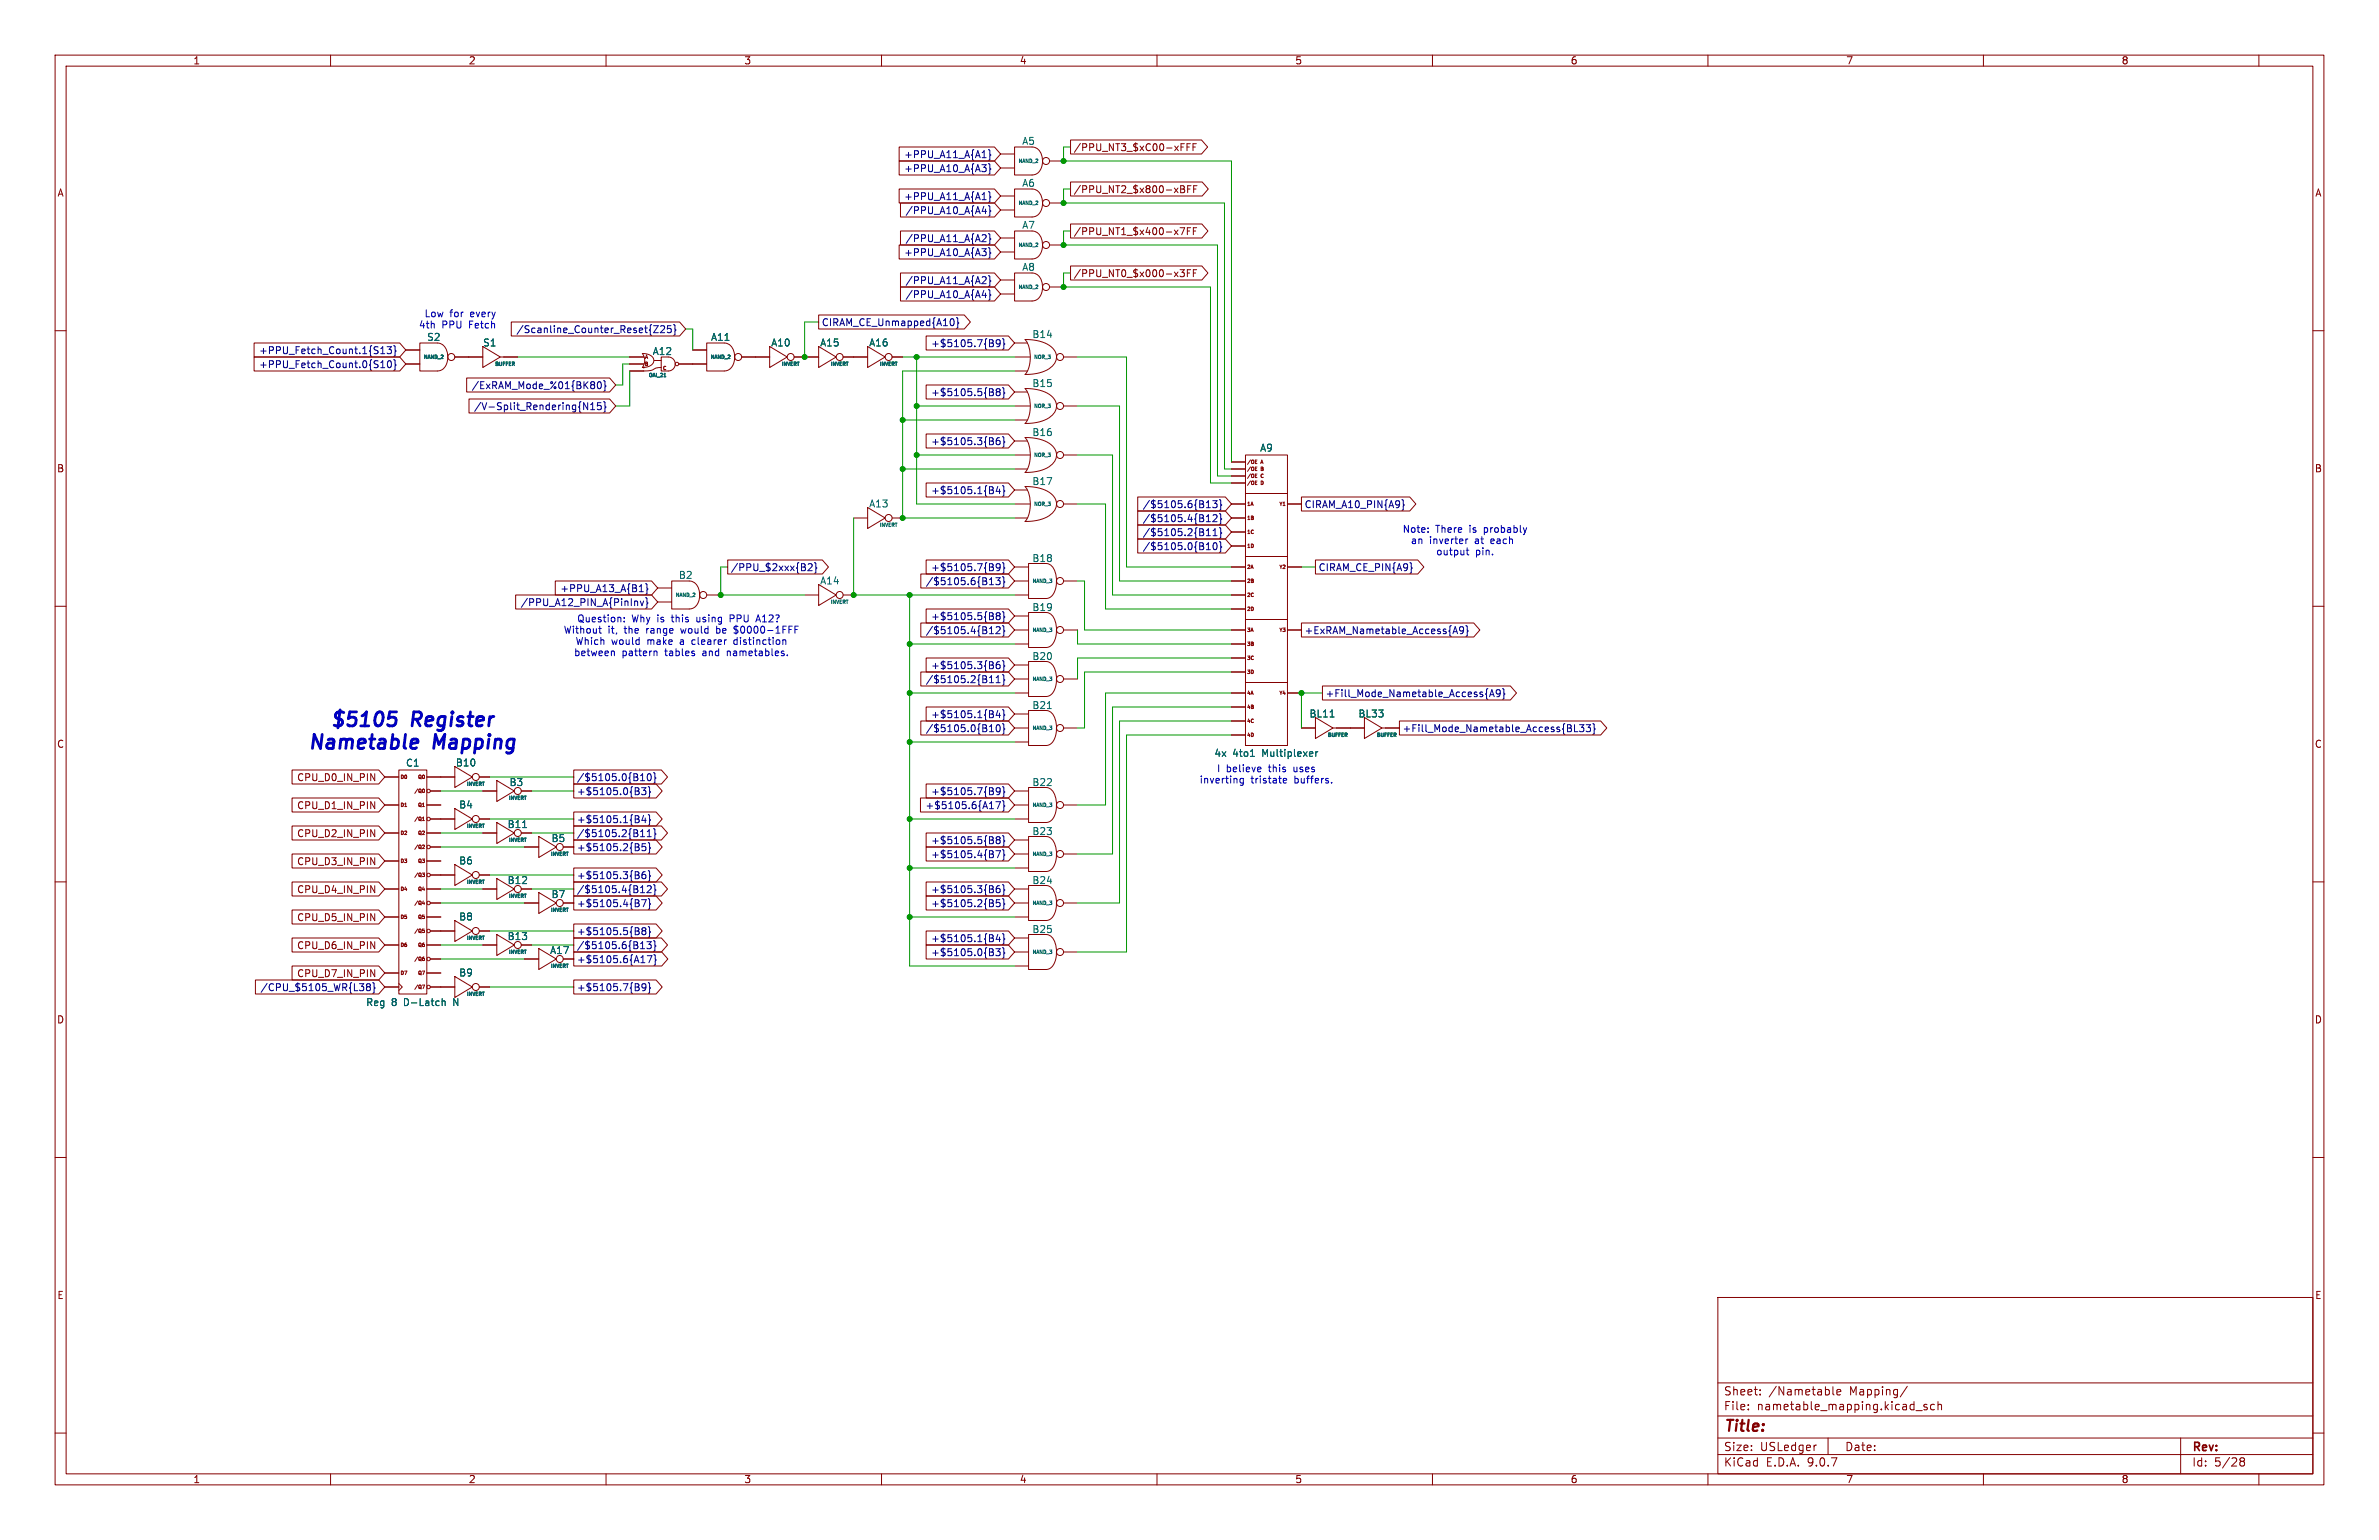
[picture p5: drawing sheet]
<svg xmlns="http://www.w3.org/2000/svg" width="432mm" height="279mm" viewBox="0 0 432 279" stroke-linecap="round" stroke-linejoin="round" font-family="sans-serif">
<defs><g id="words">
<g font-size="3.5" fill="#0000c2">
<text x="55.6" y="136.7">Nametable</text>
<text x="59.7" y="132.6">$5105</text>
<text x="74.7" y="132.6">Register</text>
<text x="78.6" y="136.7">Mapping</text>
</g>
<text font-size="2.8" fill="#840000" x="312.8" y="260.3">Title:</text>
<g font-size="2.1" fill="#840000">
<text x="312.8" y="256.1">File:</text>
<text x="312.8" y="253.4">Sheet:</text>
<text x="318.9" y="256.1">nametable_mapping.kicad_sch</text>
<text x="321" y="253.4">/Nametable</text>
<text x="335.8" y="253.4">Mapping/</text>
<text x="312.8" y="263.5">Size:</text>
<text x="319.5" y="263.5">USLedger</text>
<text x="334.8" y="263.5">Date:</text>
<text x="397.8" y="263.7">Rev:</text>
<text x="312.8" y="266.3">KiCad</text>
<text x="320.5" y="266.3">E.D.A.</text>
<text x="328.1" y="266.3">9.0.7</text>
<text x="397.8" y="266.3">Id:</text>
<text x="401.9" y="266.3">5/28</text>
</g>
<g font-size="1.8" fill="#840000">
<text x="35" y="11.9">1</text>
<text x="85" y="11.9">2</text>
<text x="135" y="11.9">3</text>
<text x="185" y="11.9">4</text>
<text x="235" y="11.9">5</text>
<text x="285" y="11.9">6</text>
<text x="335" y="11.9">7</text>
<text x="385" y="11.9">8</text>
<text x="194.8" y="27.6">/PPU_NT3_$xC00-xFFF</text>
<text x="10.3" y="35.9">A</text>
<text x="194.8" y="35.2">/PPU_NT2_$x800-xBFF</text>
<text x="420.1" y="35.9">A</text>
<text x="194.8" y="42.9">/PPU_NT1_$x400-x7FF</text>
<text x="194.8" y="50.5">/PPU_NT0_$x000-x3FF</text>
<text x="10.3" y="85.9">B</text>
<text x="420.1" y="85.9">B</text>
<text x="10.3" y="135.9">C</text>
<text x="420.1" y="135.9">C</text>
<text x="53.8" y="141.9">CPU_D0_IN_PIN</text>
<text x="53.8" y="147">CPU_D1_IN_PIN</text>
<text x="53.8" y="152.1">CPU_D2_IN_PIN</text>
<text x="53.8" y="157.2">CPU_D3_IN_PIN</text>
<text x="53.8" y="162.2">CPU_D4_IN_PIN</text>
<text x="53.8" y="167.3">CPU_D5_IN_PIN</text>
<text x="53.8" y="172.4">CPU_D6_IN_PIN</text>
<text x="10.3" y="185.9">D</text>
<text x="420.1" y="185.9">D</text>
<text x="10.3" y="235.9">E</text>
<text x="420.1" y="235.9">E</text>
<text x="35" y="269.3">1</text>
<text x="85" y="269.3">2</text>
<text x="135" y="269.3">3</text>
<text x="185" y="269.3">4</text>
<text x="235" y="269.3">5</text>
<text x="285" y="269.3">6</text>
<text x="335" y="269.3">7</text>
<text x="385" y="269.3">8</text>
</g>
<g font-size="1.8" fill="#000084">
<text x="164" y="28.9">+PPU_A11_A{A1}</text>
<text x="164" y="31.4">+PPU_A10_A{A3}</text>
<text x="164" y="36.5">+PPU_A11_A{A1}</text>
<text x="164.3" y="39.1">/PPU_A10_A{A4}</text>
<text x="164" y="46.7">+PPU_A10_A{A3}</text>
<text x="164.3" y="44.1">/PPU_A11_A{A2}</text>
<text x="164.3" y="51.8">/PPU_A11_A{A2}</text>
<text x="149.1" y="59.4">CIRAM_CE_Unmapped{A10}</text>
<text x="164.3" y="54.3">/PPU_A10_A{A4}</text>
<text x="46.9" y="64.5">+PPU_Fetch_Count.1{S13}</text>
<text x="93.6" y="60.6">/Scanline_Counter_Reset{Z25}</text>
<text x="168.9" y="63.2">+$5105.7{B9}</text>
<text x="46.9" y="67">+PPU_Fetch_Count.0{S10}</text>
<text x="85.5" y="70.8">/ExRAM_Mode_%01{BK80}</text>
<text x="85.9" y="74.6">/V-Split_Rendering{N15}</text>
<text x="168.9" y="72.1">+$5105.5{B8}</text>
<text x="168.9" y="81">+$5105.3{B6}</text>
<text x="168.9" y="89.9">+$5105.1{B4}</text>
<text x="207.3" y="94.9">/$5105.4{B12}</text>
<text x="207.3" y="92.4">/$5105.6{B13}</text>
<text x="236.7" y="92.4">CIRAM_A10_PIN{A9}</text>
<text x="207.3" y="100">/$5105.0{B10}</text>
<text x="207.3" y="97.5">/$5105.2{B11}</text>
<text x="101.6" y="107.6">+PPU_A13_A{B1}</text>
<text x="132.6" y="103.8">/PPU_$2xxx{B2}</text>
<text x="167.9" y="106.4">/$5105.6{B13}</text>
<text x="168.9" y="103.8">+$5105.7{B9}</text>
<text x="239.2" y="103.8">CIRAM_CE_PIN{A9}</text>
<text x="94.4" y="110.2">/PPU_A12_PIN_A{PinInv}</text>
<text x="168.9" y="112.7">+$5105.5{B8}</text>
<text x="167.9" y="115.3">/$5105.4{B12}</text>
<text x="236.7" y="115.3">+ExRAM_Nametable_Access{A9}</text>
<text x="167.9" y="124.1">/$5105.2{B11}</text>
<text x="168.9" y="121.6">+$5105.3{B6}</text>
<text x="168.9" y="130.5">+$5105.1{B4}</text>
<text x="240.5" y="126.7">+Fill_Mode_Nametable_Access{A9}</text>
<text x="167.9" y="133">/$5105.0{B10}</text>
<text x="254.5" y="133">+Fill_Mode_Nametable_Access{BL33}</text>
<text x="104.6" y="141.9">/$5105.0{B10}</text>
<text x="104.6" y="144.5">+$5105.0{B3}</text>
<text x="104.6" y="149.5">+$5105.1{B4}</text>
<text x="167.9" y="147">+$5105.6{A17}</text>
<text x="168.9" y="144.5">+$5105.7{B9}</text>
<text x="104.6" y="152.1">/$5105.2{B11}</text>
<text x="104.6" y="154.6">+$5105.2{B5}</text>
<text x="168.9" y="155.9">+$5105.4{B7}</text>
<text x="168.9" y="153.4">+$5105.5{B8}</text>
<text x="104.6" y="159.7">+$5105.3{B6}</text>
<text x="104.6" y="164.8">+$5105.4{B7}</text>
<text x="104.6" y="162.2">/$5105.4{B12}</text>
<text x="168.9" y="162.2">+$5105.3{B6}</text>
<text x="168.9" y="164.8">+$5105.2{B5}</text>
<text x="104.6" y="169.9">+$5105.5{B8}</text>
<text x="104.6" y="172.4">/$5105.6{B13}</text>
<text x="168.9" y="171.1">+$5105.1{B4}</text>
<text x="168.9" y="173.7">+$5105.0{B3}</text>
<text x="53.8" y="177.5">CPU_D7_IN_PIN</text>
<text x="104.6" y="174.9">+$5105.6{A17}</text>
<text x="47.2" y="180">/CPU_$5105_WR{L38}</text>
<text x="104.6" y="180">+$5105.7{B9}</text>
</g>
<g font-size="1.8" fill="#006464">
<text x="185.4" y="26.5">A5</text>
<text x="185.4" y="34.1">A6</text>
<text x="185.4" y="41.7">A7</text>
<text x="185.4" y="49.3">A8</text>
<text x="77.4" y="62">S2</text>
<text x="87.6" y="63.1">S1</text>
<text x="118.4" y="64.6">A12</text>
<text x="129" y="62">A11</text>
<text x="139.9" y="63.1">A10</text>
<text x="148.8" y="63.1">A15</text>
<text x="157.7" y="63.1">A16</text>
<text x="187.3" y="61.5">B14</text>
<text x="187.3" y="70.4">B15</text>
<text x="187.3" y="79.3">B16</text>
<text x="228.6" y="82.1">A9</text>
<text x="187.3" y="88.2">B17</text>
<text x="157.7" y="92.3">A13</text>
<text x="123.1" y="105.2">B2</text>
<text x="148.8" y="106.2">A14</text>
<text x="187.3" y="102.2">B18</text>
<text x="187.3" y="111.1">B19</text>
<text x="187.3" y="120">B20</text>
<text x="187.3" y="128.8">B21</text>
<text x="237.6" y="130.4">BL11</text>
<text x="246.5" y="130.4">BL33</text>
<text x="220.3" y="137.5">4x</text>
<text x="223.7" y="137.5">4to1</text>
<text x="229.2" y="137.5">Multiplexer</text>
<text x="73.6" y="139.3">C1</text>
<text x="82.6" y="139.3">B10</text>
<text x="92.4" y="142.8">B3</text>
<text x="187.3" y="142.8">B22</text>
<text x="83.2" y="146.9">B4</text>
<text x="92" y="150.4">B11</text>
<text x="100" y="153">B5</text>
<text x="187.3" y="151.7">B23</text>
<text x="83.2" y="157">B6</text>
<text x="92" y="160.6">B12</text>
<text x="187.3" y="160.6">B24</text>
<text x="83.2" y="167.2">B8</text>
<text x="100" y="163.1">B7</text>
<text x="92" y="170.8">B13</text>
<text x="99.7" y="173.3">A17</text>
<text x="187.3" y="169.5">B25</text>
<text x="83.2" y="177.4">B9</text>
<text x="66.4" y="182.7">Reg</text>
<text x="71" y="182.7">8</text>
<text x="73.4" y="182.7">D-Latch</text>
<text x="82.6" y="182.7">N</text>
</g>
<g font-size="1.8" fill="#0000c2">
<text x="75.9" y="59.8">4th</text>
<text x="77" y="57.8">Low</text>
<text x="80.2" y="59.8">PPU</text>
<text x="81.6" y="57.8">for</text>
<text x="85.2" y="59.8">Fetch</text>
<text x="85.5" y="57.8">every</text>
<text x="254.5" y="96.9">Note:</text>
<text x="256" y="98.9">an</text>
<text x="259.4" y="98.9">inverter</text>
<text x="260.6" y="96.9">There</text>
<text x="260.6" y="101">output</text>
<text x="266.8" y="96.9">is</text>
<text x="267.8" y="101">pin.</text>
<text x="267.8" y="98.9">at</text>
<text x="269.6" y="96.9">probably</text>
<text x="270.9" y="98.9">each</text>
<text x="104.7" y="113.1">Question:</text>
<text x="114.7" y="113.1">Why is</text>
<text x="122.2" y="113.1">this</text>
<text x="126.9" y="113.1">using</text>
<text x="133.1" y="113.1">PPU</text>
<text x="138.2" y="113.1">A12?</text>
<text x="102.2" y="115.2">Without</text>
<text x="104.1" y="119.3">between</text>
<text x="104.4" y="117.2">Which</text>
<text x="110.3" y="115.2">it,</text>
<text x="111" y="117.2">would</text>
<text x="112.9" y="119.3">pattern</text>
<text x="113.4" y="115.2">the</text>
<text x="117.6" y="115.2">range</text>
<text x="117.6" y="117.2">make</text>
<text x="120.8" y="119.3">tables</text>
<text x="123.7" y="117.2">a</text>
<text x="124.1" y="115.2">would</text>
<text x="126" y="117.2">clearer</text>
<text x="127.8" y="119.3">and</text>
<text x="130.7" y="115.2">be</text>
<text x="132.4" y="119.3">nametables.</text>
<text x="133.9" y="117.2">distinction</text>
<text x="134.1" y="115.2">$0000-1FFF</text>
<text x="217.6" y="142.4">inverting</text>
<text x="220.8" y="140.3">I</text>
<text x="222.6" y="140.3">believe</text>
<text x="227" y="142.4">tristate</text>
<text x="230.4" y="140.3">this</text>
<text x="235" y="142.4">buffers.</text>
<text x="235.1" y="140.3">uses</text>
</g>
<g font-size=".9" fill="#006464">
<text x="184.7" y="29.8">NAND_2</text>
<text x="184.7" y="37.4">NAND_2</text>
<text x="184.7" y="45">NAND_2</text>
<text x="184.7" y="52.6">NAND_2</text>
<text x="76.8" y="65.3">NAND_2</text>
<text x="128.8" y="65.3">NAND_2</text>
<text x="187.5" y="65.3">NOR_3</text>
<text x="89.7" y="66.6">BUFFER</text>
<text x="117.6" y="68.6">OAI_21</text>
<text x="141.7" y="66.6">INVERT</text>
<text x="150.6" y="66.6">INVERT</text>
<text x="159.5" y="66.6">INVERT</text>
<text x="187.5" y="74.2">NOR_3</text>
<text x="187.5" y="83.1">NOR_3</text>
<text x="159.5" y="95.8">INVERT</text>
<text x="187.5" y="92">NOR_3</text>
<text x="187.3" y="106">NAND_3</text>
<text x="122.5" y="108.5">NAND_2</text>
<text x="150.6" y="109.8">INVERT</text>
<text x="187.3" y="114.8">NAND_3</text>
<text x="187.3" y="123.7">NAND_3</text>
<text x="187.3" y="132.6">NAND_3</text>
<text x="240.9" y="133.9">BUFFER</text>
<text x="249.7" y="133.9">BUFFER</text>
<text x="84.6" y="142.8">INVERT</text>
<text x="92.2" y="145.3">INVERT</text>
<text x="187.3" y="146.6">NAND_3</text>
<text x="84.6" y="150.4">INVERT</text>
<text x="92.2" y="152.9">INVERT</text>
<text x="99.8" y="155.5">INVERT</text>
<text x="187.3" y="155.5">NAND_3</text>
<text x="84.6" y="160.6">INVERT</text>
<text x="92.2" y="163.1">INVERT</text>
<text x="99.8" y="165.6">INVERT</text>
<text x="187.3" y="164.4">NAND_3</text>
<text x="84.6" y="170.7">INVERT</text>
<text x="92.2" y="173.3">INVERT</text>
<text x="187.3" y="173.3">NAND_3</text>
<text x="99.8" y="175.8">INVERT</text>
<text x="84.6" y="180.9">INVERT</text>
</g>
<g font-size=".9" fill="#840000">
<text x="116.9" y="65.3">A</text>
<text x="116.9" y="66.6">B</text>
<text x="120.2" y="67.3">C</text>
<text x="226.2" y="85.6">/OE</text>
<text x="226.2" y="86.9">/OE</text>
<text x="226.2" y="88.2">/OE</text>
<text x="226.2" y="84.4">/OE</text>
<text x="228.9" y="85.6">B</text>
<text x="228.9" y="86.9">C</text>
<text x="228.9" y="88.2">D</text>
<text x="228.9" y="84.4">A</text>
<text x="226.2" y="92">1A</text>
<text x="226.2" y="94.5">1B</text>
<text x="232.1" y="92">Y1</text>
<text x="226.2" y="97.1">1C</text>
<text x="226.2" y="99.6">1D</text>
<text x="226.2" y="103.4">2A</text>
<text x="226.2" y="106">2B</text>
<text x="232.1" y="103.4">Y2</text>
<text x="226.2" y="108.5">2C</text>
<text x="226.2" y="111">2D</text>
<text x="226.2" y="114.8">3A</text>
<text x="226.2" y="117.4">3B</text>
<text x="226.2" y="119.9">3C</text>
<text x="232.1" y="114.8">Y3</text>
<text x="226.2" y="122.5">3D</text>
<text x="226.2" y="126.3">4A</text>
<text x="226.2" y="128.8">4B</text>
<text x="226.2" y="131.4">4C</text>
<text x="232.1" y="126.3">Y4</text>
<text x="226.2" y="133.9">4D</text>
<text x="72.5" y="141.5">D0</text>
<text x="75.7" y="141.5">Q0</text>
<text x="72.5" y="146.6">D1</text>
<text x="75.1" y="144.1">/Q0</text>
<text x="75.1" y="149.1">/Q1</text>
<text x="75.7" y="146.6">Q1</text>
<text x="72.5" y="151.7">D2</text>
<text x="75.1" y="154.2">/Q2</text>
<text x="75.7" y="151.7">Q2</text>
<text x="72.5" y="156.8">D3</text>
<text x="72.5" y="161.8">D4</text>
<text x="75.1" y="159.3">/Q3</text>
<text x="75.7" y="156.8">Q3</text>
<text x="75.7" y="161.8">Q4</text>
<text x="72.5" y="166.9">D5</text>
<text x="75.1" y="164.4">/Q4</text>
<text x="75.7" y="166.9">Q5</text>
<text x="72.5" y="172">D6</text>
<text x="75.1" y="169.5">/Q5</text>
<text x="75.7" y="172">Q6</text>
<text x="72.5" y="177.1">D7</text>
<text x="75.1" y="174.5">/Q6</text>
<text x="75.1" y="179.6">/Q7</text>
<text x="75.7" y="177.1">Q7</text>
</g>
</g></defs>
<g fill="none" stroke="#840000" stroke-width=".18">
<path d="M10 10h411.8v259.4h-411.8zM12 12h407.8v255.4h-407.8zM60 10v2M110 10v2M160 10v2M210 10v2M260 10v2M310 10v2M360 10v2M410 10v2M163.2 34.3h17.3l1.1 1.3-1.1 1.2h-17.3zM163.2 29.2h17.3l1.1 1.3-1.1 1.3h-17.3z"/>
<path d="M163.2 26.7h17.3l1.1 1.2-1.1 1.3h-17.3zM163.4 36.8h17.1l1.1 1.3-1.1 1.3h-17.1zM181.6 35.6h2.5M181.6 38.1h2.5M181.6 27.9h2.5M181.6 30.5h2.5M184.1 34.3h3.2a1.9 1.9 0 0 1 1.9 1.8 2.58 2.58 0 0 1-1.5 3.2l-3.6 .1zM184.1 26.7h3.2a1.9 1.9 0 0 1 1.9 1.8 2.58 2.58 0 0 1-1.5 3.2l-3.6 .1zM190.5 36.8h2.5M190.5 29.2h2.5M194.3 25.4h23.8l1.1 1.3-1.1 1.2h-23.8zM194.3 33h23.9l1.1 1.3-1.1 1.3h-23.9z"/>
<path d="M214.3 33.7l.6 .1 .1 .3-.3 .2M214.3 34.3h.4M214.4 26.7h.4M214.4 26.1h.6M214.7 34.3l.3 .2v.3l-.7 .2M215.4 26.7h.5M215.6 34.3h.4M216.1 26.1h-.7v1.2M216.2 33.7h-.6v1.3M216.5 26.7h.5M216.7 34.3h.4M217.1 26.1h-.6v1.2"/>
<path d="M217.3 33.7h-.6v1.3M92.8 58.4h30.5l1.2 1.3-1.2 1.3h-30.5zM148.6 57.1h26.4l1.1 1.3-1.1 1.3h-26.4zM163.2 44.4h17.3l1.1 1.3-1.1 1.3h-17.3zM163.4 41.9h17.1l1.1 1.3-1.1 1.3h-17.1zM163.4 49.5h17.1l1.1 1.3-1.1 1.3h-17.1zM163.4 52.1h17.1l1.1 1.2-1.1 1.3h-17.1zM181.6 50.8h2.5M181.6 53.3h2.5M181.6 43.2h2.5M181.6 45.7h2.5M184.1 49.5h3.2a1.9 1.9 0 0 1 1.9 1.8 2.58 2.58 0 0 1-1.5 3.3h-3.6z"/>
<path d="M184.1 41.9h3.2a1.9 1.9 0 0 1 1.9 1.8 2.58 2.58 0 0 1-1.5 3.3h-3.6zM190.5 52.1h2.5M190.5 44.5h2.5M194.3 48.3h23.8l1.2 1.2-1.2 1.3h-23.8zM194.3 40.6h23.8l1.2 1.3-1.2 1.3h-23.8zM214.2 48.9h.8l-.5 .5 .4 .1v.6l-.2 .1-.5-.1M214.2 41.3h.8l-.5 1.3M215.5 49.5h.4M215.5 41.9h.4M216.1 48.9h-.6v1.3M216.1 41.3h-.6v1.3M216.6 49.5h.4"/>
<path d="M216.6 41.9h.4M217.2 48.9h-.6v1.3M217.2 41.3h-.6v1.3M10 60h2M46.1 64.8h26.4l1.2 1.2-1.2 1.3h-26.4zM46.1 62.2h26.4l1.2 1.3-1.2 1.3h-26.4zM73.7 63.5h2.5M73.7 66h2.5M76.2 62.2h3.2a1.9 1.9 0 0 1 1.8 1.8 2.58 2.58 0 0 1-1.5 3.3h-3.5zM82.5 64.8h5.1M84.7 68.6h25.9l1.2 1.3-1.2 1.2h-25.9zM85.1 72.4h25.5l1.2 1.3-1.2 1.2h-25.5z"/>
<path d="M87.6 62.9l3.2 1.9-3.2 1.9zM90.8 64.8h3.2M114.3 66h2.5M114.3 64.8h2.5M116.6 64.1a1.72 1.72 0 0 1 2.1 1.3 1.42 1.42 0 0 1-1.4 1.2l-.7 .1a2.08 2.08 0 0 0 0-2.6zM118.7 65.4h1.3M120 66.7l-.9 .1-1.1 .4-3.7 .1M120 64.8h1.3a1.27 1.27 0 0 1 1.3 1.2 1.27 1.27 0 0 1-1.3 1.3h-1.3zM123.2 66h5.1M125.7 63.5h2.6M128.3 62.2h3.1a1.9 1.9 0 0 1 1.9 1.8 2.58 2.58 0 0 1-1.5 3.3h-3.5zM134.6 64.8h5.1"/>
<path d="M139.7 62.9l3.2 1.9-3.2 1.9zM144.1 64.8h4.5M148.6 62.9l3.2 1.9-3.2 1.9zM153 64.8h4.5M157.5 62.9l3.2 1.9-3.2 1.9zM161.9 64.8h1.9M168.1 78.7h14.9l1.1 1.3-1.1 1.3h-14.9zM168.1 69.8h14.9l1.1 1.3-1.1 1.3h-14.9zM168.1 61h14.9l1.1 1.2-1.1 1.3h-14.9zM184.1 64.8h2.8M184.1 67.3h2.3M184.1 71.1h2.3"/>
<path d="M184.1 73.7h2.8M184.1 76.2h2.3M184.1 62.2h2.3M186.1 79.4a6.6 6.6 0 0 1 5.2 1.8 2.26 2.26 0 0 1-.9 3.5 8 8 0 0 1-4.3 1 5.7 5.7 0 0 0 0-6.3zM186.1 70.5a6.6 6.6 0 0 1 5.2 1.8 2.26 2.26 0 0 1-.9 3.5 8 8 0 0 1-4.3 1 5.7 5.7 0 0 0 0-6.3zM186.1 61.6a6.6 6.6 0 0 1 5.2 1.8 2.26 2.26 0 0 1-.9 3.5 8 8 0 0 1-4.3 1 5.7 5.7 0 0 0 0-6.3zM193 64.8h2.6M193 73.7h2.6M419.8 60h2M154.9 94h2.6M157.5 92.1l3.2 1.9-3.2 1.9zM161.9 94h1.9"/>
<path d="M168.1 87.6h14.9l1.1 1.3-1.1 1.3h-14.9zM184.1 85.1h2.3M184.1 91.4h2.8M184.1 94h2.3M184.1 88.9h2.3M184.1 80h2.3M184.1 82.6h2.8M186.1 88.3a6.6 6.6 0 0 1 5.2 1.8 2.26 2.26 0 0 1-.9 3.5 8 8 0 0 1-4.3 1 5.7 5.7 0 0 0 0-6.3zM193 91.4h2.6M193 82.6h2.6M206.5 92.7h15.9l1.1 1.3-1.1 1.3h-15.9zM206.5 97.8h15.9l1.1 1.3-1.1 1.2h-15.9z"/>
<path d="M206.5 90.2h15.9l1.1 1.2-1.1 1.3h-15.9zM206.5 95.2h15.9l1.1 1.3-1.1 1.3h-15.9zM223.5 83.8h2.6M223.5 85.1h2.6M223.5 86.4h2.6M223.5 87.6h2.6M223.5 91.4h2.6M223.5 94h2.6M223.5 96.5h2.6M223.5 99.1h2.6M226.1 82.6h7.6v52.7h-7.6zM226.1 89.5h7.6"/>
<path d="M227.9 83.8h.2M227.9 84.1h.3M227.9 83.5h.3M227.9 85h.2M227.9 85.4h.3M227.9 84.7h.3M227.9 86.3h.2M227.9 86.6h.3M227.9 86h.3M227.9 87.6h.2M227.9 87.9h.3M227.9 87.3h.3"/>
<path d="M233.7 91.4h2.5M236.2 90.2h19.7l1.1 1.2-1.1 1.3h-19.7zM10 110h2M93.6 107.9h24.7l1.1 1.3-1.1 1.3h-24.7zM100.8 105.4h17.5l1.1 1.3-1.1 1.3h-17.5zM119.4 106.7h2.5M119.4 109.2h2.5M121.9 105.4h3.2a1.9 1.9 0 0 1 1.8 1.8 2.58 2.58 0 0 1-1.5 3.3h-3.5zM128.3 108h2.5M132.1 101.6h17.2l1.1 1.3-1.1 1.2h-17.2zM146 108h2.6M148.6 106l3.2 2-3.2 1.9z"/>
<path d="M153 108h1.9M167.1 113h15.9l1.1 1.3-1.1 1.3h-15.9zM167.1 104.1h15.9l1.1 1.3-1.1 1.3h-15.9zM168.1 110.5h14.9l1.1 1.3-1.1 1.2h-14.9zM168.1 101.6h14.9l1.1 1.3-1.1 1.2h-14.9zM168.1 119.4h14.9l1.1 1.3-1.1 1.2h-14.9zM184.1 102.9h2.6M184.1 105.4h2.6M184.1 108h2.6M184.1 114.3h2.6M184.1 116.8h2.6M184.1 111.8h2.6"/>
<path d="M186.7 111.1h3.2a1.96 1.96 0 0 1 1.7 2 4.1 4.1 0 0 1-.9 4.1l-.7 .3h-3.3zM186.7 102.2h3.2a1.96 1.96 0 0 1 1.7 2 4.1 4.1 0 0 1-.9 4.1l-.7 .3h-3.3zM193 105.4h2.6M193 114.3h2.6M223.5 102.9h2.6M223.5 105.4h2.6M223.5 108h2.6M223.5 110.5h2.6M223.5 114.3h2.6M223.5 116.8h2.6M223.5 119.4h2.6M226.1 101h7.6"/>
<path d="M226.1 112.4h7.6M233.7 102.9h2.5M233.7 114.3h2.5M236.2 113h31.3l1.1 1.3-1.1 1.3h-31.3zM238.8 101.6h18.5l1.1 1.3-1.1 1.2h-18.5zM419.8 110h2M53 139.7h15.7l1.1 1.3-1.1 1.2h-15.7zM72.4 139.7h5.1v40.6h-5.1zM82.5 139.1l3.2 1.9-3.2 1.9zM104.1 139.7h15.9l1.2 1.3-1.2 1.2h-15.9zM167.1 130.8h15.9l1.1 1.3-1.1 1.3h-15.9zM167.1 121.9h15.9l1.1 1.3-1.1 1.3h-15.9z"/>
<path d="M168.1 128.3h14.9l1.1 1.2-1.1 1.3h-14.9zM184.1 132.1h2.6M184.1 125.7h2.6M184.1 129.5h2.6M184.1 134.6h2.6M184.1 120.7h2.6M184.1 123.2h2.6M186.7 128.9h3.2a1.96 1.96 0 0 1 1.7 2 4.1 4.1 0 0 1-.9 4.1l-.7 .3h-3.3zM186.7 120h3.2a1.96 1.96 0 0 1 1.7 2 4.1 4.1 0 0 1-.9 4.1l-.7 .3h-3.3zM193 132.1h2.6M193 123.2h2.6M223.5 121.9h2.6"/>
<path d="M223.5 125.7h2.6M223.5 128.3h2.6M223.5 130.8h2.6M223.5 133.4h2.6M226.1 123.8h7.6M233.7 125.7h2.5M236.2 132.1h2.6M238.8 130.2l3.1 1.9-3.1 1.9zM240 124.5h34.1l1.2 1.2-1.2 1.3h-34.1zM241.9 132.1h5.7M247.6 130.2l3.2 1.9-3.2 1.9zM250.8 132.1h3.2"/>
<path d="M254 130.8h36.5l1.1 1.3-1.1 1.3h-36.5zM10 160h2M53 149.9h15.7l1.1 1.2-1.1 1.3h-15.7zM53 144.8h15.7l1.1 1.3-1.1 1.2h-15.7zM53 154.9h15.7l1.1 1.3-1.1 1.3h-15.7zM67.3 140.4l.7 1.2v-1.2M67.3 145.5l.7 1.2v-1.2M67.3 150.5l.7 1.3v-1.3M67.3 155.6l.7 1.3v-1.3M69.8 141h2.6M69.8 151.1h2.6M69.8 146.1h2.6"/>
<path d="M69.8 156.2h2.6M73.5 146.3h.3M76.6 158.4h.4l-.2 .2 .2 .1v.2l-.3 .1M76.7 148.9h.3M76.7 148.4l.2-.2v.7M76.7 153.4l.2-.1 .1 .2-.4 .5h.4M76.7 143.7l.2 .1M76.9 143.2h-.2M76.9 143.2h.1M77 143.2v.5M77 143.7l-.1 .1M77.5 141h5"/>
<path d="M77.5 151.1h2.5M77.5 146.1h2.5M77.5 156.2h2.5M78.1 148.6h4.4M78.1 143.5h1.9M78.1 153.7h1.9M78.1 158.8h4.4M82.5 146.7l3.2 1.9-3.2 1.9zM82.5 156.8l3.2 2-3.2 1.9zM87 141h1.9M87 148.6h1.9M87 158.8h1.9"/>
<path d="M87.6 151.1h2.6M87.6 143.5h2.6M90.2 159.4l3.1 1.9-3.1 1.9zM90.2 149.2l3.1 1.9-3.1 1.9zM90.2 141.6l3.1 1.9-3.1 1.9zM94.6 151.1h1.9M94.6 143.5h1.9M95.2 153.7h2.6M97.8 151.8l3.2 1.9-3.2 1.9zM102.2 153.7h1.9M104.1 157.5h15l1.1 1.3-1.1 1.2h-15zM104.1 149.9h15.9l1.2 1.2-1.2 1.3h-15.9z"/>
<path d="M104.1 142.2h15l1.1 1.3-1.1 1.3h-15zM104.1 147.3h15l1.1 1.3-1.1 1.3h-15zM104.1 152.4h15l1.1 1.3-1.1 1.2h-15zM167.1 144.8h15.9l1.1 1.3-1.1 1.2h-15.9zM168.1 153.7h14.9l1.1 1.2-1.1 1.3h-14.9zM168.1 142.2h14.9l1.1 1.3-1.1 1.3h-14.9zM168.1 151.1h14.9l1.1 1.3-1.1 1.3h-14.9zM184.1 148.6h2.6M184.1 143.5h2.6M184.1 146.1h2.6M184.1 152.4h2.6M184.1 154.9h2.6"/>
<path d="M184.1 157.5h2.6M186.7 142.9h3.2a1.96 1.96 0 0 1 1.7 1.9 4.1 4.1 0 0 1-.9 4.2l-.7 .2h-3.3zM186.7 151.8h3.2a1.96 1.96 0 0 1 1.7 1.9 4.1 4.1 0 0 1-.9 4.2l-.7 .2h-3.3zM193 146.1h2.6M193 154.9h2.6M419.8 160h2M46.4 177.8h22.3l1.1 1.3-1.1 1.2h-22.3zM53 170.2h15.7l1.1 1.3-1.1 1.2h-15.7zM53 160h15.7l1.1 1.3-1.1 1.3h-15.7zM53 165.1h15.7l1.1 1.3-1.1 1.2h-15.7zM53 175.3h15.7l1.1 1.2-1.1 1.3h-15.7zM67.3 160.7l.7 1.3v-1.3"/>
<path d="M67.3 165.8l.7 1.2v-1.2M67.3 170.9l.7 1.2v-1.2M67.3 175.9l.7 1.3v-1.3M69.8 161.3h2.6M69.8 166.4h2.6M69.8 171.5h2.6M69.8 179.1h2.6M69.8 176.5h2.6M72.4 178.4l.6 .7-.6 .6M76.6 178.7h.5l-.3 .7M76.7 168.8l.3 .1v.3h-.3M76.7 168.6h.3"/>
<path d="M76.7 173.9l.3 .1v.2h-.3M76.8 163.5l-.1 .4h.4M77 163.7v.4M77 173.6l-.3 .2M77.5 161.3h2.5M77.5 166.4h2.5M77.5 171.5h2.5M77.5 176.5h2.5M78.1 163.8h1.9M78.1 174h1.9M78.1 168.9h4.4M78.1 179.1h4.4"/>
<path d="M82.5 167l3.2 1.9-3.2 1.9zM82.5 177.2l3.2 1.9-3.2 1.9zM87 168.9h1.9M87 179.1h1.9M87.6 161.3h2.6M87.6 171.5h2.6M90.2 169.5l3.1 2-3.1 1.9zM94.6 161.3h1.9M94.6 171.5h1.9M95.2 163.8h2.6M95.2 174h2.6M97.8 172.1l3.2 1.9-3.2 1.9z"/>
<path d="M97.8 161.9l3.2 1.9-3.2 1.9zM102.2 163.8h1.9M102.2 174h1.9M104.1 167.6h15l1.1 1.3-1.1 1.3h-15zM104.1 177.8h15l1.1 1.3-1.1 1.2h-15zM104.1 162.6h15l1.1 1.2-1.1 1.3h-15zM104.1 170.2h15.9l1.2 1.3-1.2 1.2h-15.9zM104.1 172.7h16l1.1 1.3-1.1 1.3h-16zM104.1 160h15.9l1.2 1.3-1.2 1.3h-15.9zM168.1 160h14.9l1.1 1.3-1.1 1.3h-14.9zM168.1 168.9h14.9l1.1 1.3-1.1 1.3h-14.9zM168.1 162.6h14.9l1.1 1.2-1.1 1.3h-14.9z"/>
<path d="M168.1 171.4h14.9l1.1 1.3-1.1 1.3h-14.9zM184.1 161.3h2.6M184.1 163.8h2.6M184.1 166.4h2.6M184.1 170.2h2.6M184.1 172.7h2.6M184.1 175.3h2.6M186.7 160.7h3.2a1.96 1.96 0 0 1 1.7 1.9 4.1 4.1 0 0 1-.9 4.2l-.7 .2h-3.3zM186.7 169.5h3.2a1.96 1.96 0 0 1 1.7 2 4.1 4.1 0 0 1-.9 4.2l-.7 .2h-3.3zM193 163.8h2.6M193 172.7h2.6M10 210h2"/>
<path d="M419.8 210h2M311.8 235.4h108v32h-108zM10 260h2M311.8 256.9h108M311.8 250.9h108M317.3 255.6v.2M317.3 254.9v.1M319.5 252.9v.2M319.5 252.2v.1M332.7 251.6v1.3l.2 .2M333.4 252.6l.7-.2-.1-.2-.4-.1-.2 .2 .1 .7h.5M346.2 251.5l-1.3 1.9"/>
<path d="M347.8 255.9h1.1M349.8 254.9l-.4-.1-.2 .2 .1 .2 .5 .2v.3h-.6M351.1 254.9l-.4-.1-.3 .3v.4l.1 .2h.6M351.8 254.9l.2-.1 .3 .1 .1 .9M351.8 254.3v1.5M419.8 260h2M60 267.4v2M110 267.4v2M160 267.4v2M210 267.4v2M260 267.4v2M310 267.4v2"/>
<path d="M311.8 263.9h108M311.8 260.9h108M329.5 262.2h.2M331.8 260.9v3M360 267.4v2M395.8 260.9v6.5M406.5 264.8l.3 .3M406.5 264.8l.3-.3 .5 .1 .1 .2-.3 .3M406.8 265.1h.3M406.8 265.1l-.3 .3M407.1 265.1l.3 .3-.1 .5-.5 .1-.3-.3M410 267.4v2"/>
<circle cx="189.9" cy="29.2" r=".63"/>
<circle cx="189.9" cy="36.8" r=".63"/>
<circle cx="189.9" cy="52.1" r=".63"/>
<circle cx="189.9" cy="44.4" r=".63"/>
<circle cx="81.9" cy="64.8" r=".63"/>
<circle cx="122.9" cy="66" r=".32"/>
<circle cx="134" cy="64.8" r=".63"/>
<circle cx="143.5" cy="64.8" r=".63"/>
<circle cx="152.4" cy="64.8" r=".63"/>
<circle cx="161.3" cy="64.8" r=".63"/>
<circle cx="192.4" cy="73.7" r=".63"/>
<circle cx="192.4" cy="64.8" r=".63"/>
<circle cx="161.3" cy="94" r=".63"/>
<circle cx="192.4" cy="82.5" r=".63"/>
<circle cx="192.4" cy="91.4" r=".63"/>
<circle cx="127.6" cy="107.9" r=".63"/>
<circle cx="152.4" cy="107.9" r=".63"/>
<circle cx="192.4" cy="105.4" r=".63"/>
<circle cx="192.4" cy="114.3" r=".63"/>
<circle cx="192.4" cy="132.1" r=".63"/>
<circle cx="192.4" cy="123.2" r=".63"/>
<circle cx="77.8" cy="158.8" r=".32"/>
<circle cx="77.8" cy="148.6" r=".32"/>
<circle cx="77.8" cy="153.7" r=".32"/>
<circle cx="77.8" cy="143.5" r=".32"/>
<circle cx="86.4" cy="141" r=".63"/>
<circle cx="86.4" cy="148.6" r=".63"/>
<circle cx="86.4" cy="158.7" r=".63"/>
<circle cx="94" cy="143.5" r=".63"/>
<circle cx="94" cy="151.1" r=".63"/>
<circle cx="101.6" cy="153.7" r=".63"/>
<circle cx="192.4" cy="154.9" r=".63"/>
<circle cx="192.4" cy="146" r=".63"/>
<circle cx="77.8" cy="168.9" r=".32"/>
<circle cx="77.8" cy="179.1" r=".32"/>
<circle cx="77.8" cy="174" r=".32"/>
<circle cx="77.8" cy="163.8" r=".32"/>
<circle cx="86.4" cy="179.1" r=".63"/>
<circle cx="86.4" cy="168.9" r=".63"/>
<circle cx="94" cy="171.4" r=".63"/>
<circle cx="94" cy="161.3" r=".63"/>
<circle cx="101.6" cy="174" r=".63"/>
<circle cx="101.6" cy="163.8" r=".63"/>
<circle cx="192.4" cy="163.8" r=".63"/>
<circle cx="192.4" cy="172.7" r=".63"/>
</g>
<path d="M120.5 68.4h.4M190.1 128.6h.7M227 137.2h.7M238.8 136.4v.8M239.2 136.4l-.4 .2M241.4 130.1h.7M94.9 150.1h.7M80.3 181.2v1.2M80.3 181.7l.1-.1 .3 .1 .1 .7" fill="none" stroke="#006464" stroke-width=".18"/>
<g fill="none" stroke="#000084" stroke-width=".18">
<path d="M178.2 29.9h.8l-.4 .5M178.3 36.2h.7M178.3 28.6h.7M178.6 37.4l-.3 .9h.8M178.8 30.4l.2 .2v.3l-.2 .3M178.9 37.9v.9M179.4 37.3l.3 .2v.6l.1 .2-.1 .2v.6l-.3 .2M179.4 27.2l.3 .1v.6l.1 .2-.1 .2v.6l-.3 .2M179.4 29.7l.3 .2v.6l.1 .2-.1 .1v.7l-.3 .1M179.4 34.8l.3 .2v.6l.1 .1-.1 .2v.6l-.3 .2M118.6 59.1h.9l-.9 1.3h.9M119.9 59.2l.5-.1 .2 .4-.8 .9h.8"/>
<path d="M121.8 59.1h-.6l-.1 .6 .2-.1h.4l.1 .2v.4l-.2 .2-.5-.2M122.3 58.9l.2 .2v.6l.2 .2-.2 .2v.6l-.2 .1M172.6 57.9l.2-.1a.68 .68 0 0 1 .4 .7 .68 .68 0 0 1-.4 .6l-.2-.1M173.6 57.6l.2 .2v.6l.2 .2-.2 .2v.6l-.2 .2M178.2 45.1h.8l-.4 .5M178.4 42.6h.5l.1 .3-.8 1h.8M178.4 50.2l.5 .1 .1 .3-.8 .9h.8M178.6 52.7l-.3 .9h.8M178.8 45.6l.2 .2v.3l-.2 .3M178.9 53.2v.8M179.4 42.4l.3 .2v.6l.1 .2-.1 .1v.7l-.3 .1M179.4 44.9l.3 .2v.6l.1 .2-.1 .2v.6l-.3 .2"/>
<path d="M179.4 50l.3 .2v.6l.1 .2-.1 .2v.6l-.3 .2M179.4 52.6l.3 .1v.6l.1 .2-.1 .2v.6l-.3 .2M69.1 66.7h.7M69.1 63.3l.4-.4v1.3M69.1 65.8l.4-.4v1.3M69.1 64.2h.7M70.3 62.9h.7l-.4 .5 .4 .1v.5l-.2 .2-.5-.2M70.4 65.6l.2-.2a.68 .68 0 0 1 .5 .7 .68 .68 0 0 1-.5 .6l-.3-.5zM71.5 65.3l.2 .1v.6l.2 .2-.2 .2v.6l-.2 .2M71.5 62.7l.2 .2v.6l.2 .2-.2 .2v.6l-.2 .2M106.7 73.1v1.2l-.8-1.2v1.2M107.2 74.3h.7"/>
<path d="M107.2 73.4l.4-.3v1.2M108.6 69.3h.1a.68 .68 0 0 1 .5 .6 .68 .68 0 0 1-.5 .6 .84 .84 0 0 1-.1-1.2zM109.1 73.1h-.6l-.1 .6 .2-.2 .4 .1 .1 .2v.4l-.2 .1-.5-.1M109.6 69.1l.2 .2v.6l.2 .1-.2 .2v.6l-.2 .2M109.6 72.9l.2 .2v.6l.2 .1-.2 .2v.6l-.2 .2M180.2 62.3l.1 .2-.1 .3M180.2 71.2l.1 .2-.1 .3M180.2 79.5v.4M180.2 61.8v.3M180.2 70.6v.4M181 71.1l-.2-.3 .2-.3h.3l.2 .3-.2 .3M181 71.1l-.2 .2 .1 .4 .1 .1 .4-.1 .1-.2v-.2l-.2-.2"/>
<path d="M181 71.1h.3M181.4 79.4l-.4 .1a.86 .86 0 0 0 0 1.2l.5-.1v-.5l-.2-.2-.4 .1-.1 .1M181.5 62.2l-.2 .2h-.4l-.1-.2v-.3l.2-.3h.3l.2 .3a.84 .84 0 0 1-.3 1h-.3M182 61.4l.2 .2v.6l.2 .2-.2 .2v.6l-.2 .2M182 70.3l.2 .2v.6l.2 .2-.2 .2v.6l-.2 .2M182 79.2l.2 .2v.6l.2 .2-.2 .2v.6l-.2 .2M180.2 80.1l.1 .2-.1 .3M180.2 89l.1 .1-.1 .4M180.2 88.4v.4M181.1 88.2l-.3 .9h.8M181.4 88.7v.9M182 88.1l.2 .2v.6l.2 .2-.2 .2v.6l-.2 .2"/>
<path d="M219 94.7h.7M219 91.2l.3-.4v1.3M219 93.7l.3-.3v1.3M219 96.3l.3-.4v1.3M219 98.8l.3-.3v1.2M219 99.7h.7M219 92.1h.7M219 97.2h.7M220.1 90.8h.8l-.4 .5 .3 .1v.6l-.1 .1-.6-.1M220.2 93.5l.5-.1 .2 .3-.8 1h.8M220.2 97.2h.7M220.2 96.3l.3-.4v1.3"/>
<path d="M220.3 98.6l.2-.1a.68 .68 0 0 1 .4 .6 .68 .68 0 0 1-.4 .6l-.3-.5zM221.3 90.7l.3 .1v.6l.1 .2-.1 .2v.6l-.3 .2M221.3 95.7l.3 .2v.6l.1 .2-.1 .2v.6l-.3 .2M221.3 93.2l.3 .2v.6l.1 .2-.1 .1v.7l-.3 .1M221.3 98.3l.3 .2v.6l.1 .1-.1 .2v.6l-.3 .2M254.5 90.7l.2 .1v.6l.2 .2-.2 .2v.6l-.2 .2M115.4 109l.3 .2v.7M116 107.4h.8M116.2 109l.3 .9 .3-.9M117.2 105.9l.2 .2v.6l.2 .2-.2 .1v.7l-.2 .1M117.2 108.4l.2 .2v.6l.2 .2-.2 .2v.6l-.2 .2M146.1 103v.4"/>
<path d="M146.7 102.4l.5-.1 .2 .3-.8 .9h.8M147.8 102.1l.3 .2v.6l.2 .2-.2 .1v.6l-.3 .2M179.6 115h.7M179.6 105.2l.4-.4v1.3M179.6 114.1l.4-.4v1.3M179.6 106.1h.7M180.2 111.3v.3M180.2 102.9l.1 .2-.1 .4M180.2 111.8l.1 .2-.1 .4M180.2 102.4v.4M180.7 104.8h.8l-.4 .5 .4 .1v.6l-.2 .1-.6-.1M180.8 113.8l.5-.1 .2 .4-.8 .9h.8"/>
<path d="M181 111.7l-.2-.2 .2-.3h.3l.2 .2-.2 .3M181 111.7l-.2 .2 .1 .4 .1 .1h.4l.1-.2v-.3l-.2-.2M181 111.7h.3M181.5 102.8l-.2 .3-.4-.1-.1-.2v-.3l.2-.2h.3l.2 .2a.84 .84 0 0 1-.3 1h-.3M182 113.5l.2 .2v.6l.2 .2-.2 .2v.6l-.2 .2M182 102.1l.2 .2v.6l.2 .2-.2 .1v.6l-.2 .2M182 104.6l.2 .2v.6l.2 .2-.2 .2v.6l-.2 .2M182 111l.2 .2v.6l.2 .1-.2 .2v.6l-.2 .2M182 119.9l.2 .2v.6l.2 .1-.2 .2v.6l-.2 .2M256.1 102.9l.2 .2-.2 .1M263.7 115l.4-1.3 .5 1.3M263.8 114.6h.6"/>
<path d="M265.6 114.2l-.2 .3h-.2l-.3-.3v-.3l.3-.2h.2l.2 .2a.84 .84 0 0 1-.3 1.1h-.3M266.1 113.5l.2 .2v.6l.2 .2-.2 .2v.6l-.2 .2M179.6 123l.4-.4v1.3M179.6 131.8l.4-.3v1.3M179.6 132.8h.7M179.6 123.9h.7M180.2 120.7l.1 .2-.1 .4M180.2 129.6l.1 .2-.1 .3M180.2 120.2v.3M180.2 129.1v.3M180.8 123.9h.7M180.8 123l.4-.4v1.3"/>
<path d="M180.9 131.6l.2-.1a.68 .68 0 0 1 .4 .6 .68 .68 0 0 1-.4 .7l-.3-.5zM181.1 128.9l-.3 .9h.8M181.4 120.1h-.4a.86 .86 0 0 0 0 1.2l.5-.1v-.4l-.2-.3-.4 .1-.1 .2M181.4 129.4v.8M182 122.4l.2 .2v.6l.2 .2-.2 .2v.6l-.2 .1M182 128.8l.2 .1v.6l.2 .2-.2 .2v.6l-.2 .2M182 131.3l.2 .2v.6l.2 .2-.2 .1v.7l-.2 .1M270.1 124.9l-.3 .2v.6l-.2 .2 .2 .2v.6l.3 .2M270.4 126.4l.4-1.3 .4 1.3M270.5 126h.6M272.3 125.7l-.2 .2h-.3l-.2-.2v-.3l.2-.3h.3l.2 .3a.84 .84 0 0 1-.4 1h-.2M272.7 124.9l.3 .2v.6l.1 .2-.1 .2v.6l-.3 .2"/>
<path d="M285.8 131.5v1.3h.6M286.7 131.5h.8l-.4 .5 .3 .1v.5l-.2 .2-.5-.2M287.9 131.5h.8l-.4 .5 .3 .1v.5l-.2 .2-.5-.2M289.1 131.3l.3 .2v.6l.1 .2-.1 .1v.7l-.3 .1M115.9 143.6l.1 .2-.1 .3M115.9 148.7l.1 .1-.1 .4M115.9 153.7l.1 .2-.1 .4M115.9 158.8l.1 .2-.1 .4M115.9 143v.4M115.9 148.1v.4M115.9 153.2v.4M115.9 158.3v.3"/>
<path d="M116.3 140.7l.3-.3v1.2M116.3 150.9l.3-.4v1.3M116.3 151.8h.7M116.3 141.6h.7M116.4 142.9h.8l-.4 .5 .4 .1v.6l-.2 .1-.6-.1M116.8 147.9l-.3 .9h.8M117.1 158.2h-.3a.86 .86 0 0 0 0 1.2l.4-.1v-.4l-.2-.3-.4 .1-.1 .2M117.1 148.4v.9M117.2 153.1h-.6l-.1 .6 .2-.1h.4l.1 .2v.4l-.2 .1-.5-.1M117.5 151.8h.7M117.5 150.9l.3-.4v1.3M117.7 142.7l.2 .2v.6l.2 .2-.2 .2v.6l-.2 .2"/>
<path d="M117.7 147.8l.2 .2v.6l.2 .2-.2 .2v.6l-.2 .1M117.7 152.9l.2 .2v.6l.2 .2-.2 .1v.6l-.2 .2M117.7 158l.2 .2v.6l.2 .1-.2 .2v.6l-.2 .2M117.7 140.4h.1a.68 .68 0 0 1 .4 .6 .68 .68 0 0 1-.4 .6 .84 .84 0 0 1-.1-1.2zM118.6 140.2l.3 .2v.6l.1 .2-.1 .1v.6l-.3 .2M118.6 150.3l.3 .2v.6l.1 .2-.1 .2v.6l-.3 .2M179.6 146.7h.7M180.2 143.6l.1 .2-.1 .3M180.2 152.5l.1 .1-.1 .4M180.2 155l.1 .2-.1 .3M180.2 143v.4M180.2 151.9v.4"/>
<path d="M180.2 154.5v.3M180.7 154.3h.9l-.6 1.3M180.7 145.5h.9l-.6 1.2M181 152.3l-.2-.2 .2-.3h.3l.2 .2-.2 .3M181 152.3l-.2 .3 .1 .3 .1 .2 .4-.1 .1-.2v-.2l-.2-.3M181 152.3h.3M181.5 143.5l-.2 .2-.4-.1-.1-.1v-.3l.2-.3h.3l.2 .3a.84 .84 0 0 1-.3 1h-.3M182 142.7l.2 .2v.6l.2 .2-.2 .2v.6l-.2 .2M182 145.3l.2 .2v.6l.2 .1-.2 .2v.6l-.2 .2M182 151.6l.2 .2v.6l.2 .2-.2 .2v.6l-.2 .2M182 154.2l.2 .1v.6l.2 .2-.2 .2v.6l-.2 .2M65.2 178.5h.8l-.4 .5"/>
<path d="M65.9 179l.1 .2-.1 .5M66.7 179l-.2 .3 .1 .3 .1 .1h.4l.1-.2v-.2l-.2-.3M66.7 179l-.2-.2 .2-.3h.3l.2 .2-.2 .3M66.7 179h.3M67.7 178.3l.2 .2v.6l.2 .2-.2 .1v.6l-.2 .2M115.9 169l.1 .2-.1 .3M115.9 163.9l.1 .2-.1 .3M115.9 179.1l.1 .2-.1 .4M115.9 168.4v.4M115.9 163.4v.3M115.9 178.6v.4M116.3 172.1h.7"/>
<path d="M116.3 161.1l.3-.4v1.3M116.3 171.2l.3-.3v1.2M116.3 162h.7M116.3 174.7h.8M116.4 163.2h.9l-.5 1.3M116.8 168.9l-.3-.3 .3-.3h.2l.2 .3-.2 .3M116.8 168.9l-.3 .2 .1 .4 .2 .1 .3-.1 .1-.2v-.2l-.2-.2M116.8 168.9h.2M117.2 179l-.2 .3h-.2l-.3-.3v-.3l.3-.2h.2l.2 .2a.84 .84 0 0 1-.3 1h-.3M117.4 170.9h.8l-.4 .4 .3 .2v.5l-.1 .1-.6-.1M117.5 160.8l.5-.1 .2 .4-.8 .9h.8M117.5 173.4h.8l-.5 1.3"/>
<path d="M117.7 168.1l.2 .2v.6l.2 .2-.2 .2v.6l-.2 .2M117.7 163l.2 .2v.6l.2 .2-.2 .2v.6l-.2 .2M117.7 178.3l.2 .2v.6l.2 .2-.2 .1v.6l-.2 .2M118.6 170.7l.3 .2v.6l.1 .1-.1 .2v.6l-.3 .2M118.6 160.5l.3 .2v.6l.1 .2-.1 .2v.6l-.3 .1M118.7 173.2l.2 .2v.6l.2 .2-.2 .2v.6l-.2 .1M180.2 161.4l.1 .1-.1 .4M180.2 163.9l.1 .2-.1 .3M180.2 170.2l.1 .2-.1 .4M180.2 172.8l.1 .2-.1 .3M180.2 160.8v.4M180.2 163.4v.3"/>
<path d="M180.2 169.7v.4M180.2 172.2v.4M180.7 172.1h.8l-.4 .5 .4 .1v.6l-.2 .1-.6-.1M181.1 169.5l-.3 .9h.8M181.4 160.7l-.4 .1a.86 .86 0 0 0 0 1.2l.5-.2v-.4l-.2-.2h-.4l-.1 .2M181.4 170v.9M181.5 163.2h-.6l-.1 .6 .2-.1 .4 .1 .1 .2v.4l-.2 .1-.5-.1M182 160.5l.2 .2v.6l.2 .2-.2 .2v.6l-.2 .1M182 163l.2 .2v.6l.2 .2-.2 .2v.6l-.2 .2M182 169.4l.2 .2v.6l.2 .2-.2 .1v.7l-.2 .1M182 171.9l.2 .2v.6l.2 .2-.2 .2v.6l-.2 .2"/>
</g>
<g fill="none" stroke="#009600" stroke-width=".18">
<path d="M194.3 34.3h-1.3v2.5h29.2v48.3h1.3M194.3 26.7h-1.3v2.5h30.5v54.6M124.5 59.7h1.2v3.8M148.6 58.4h-2.6v6.4M194.3 41.9h-1.3v2.6h28v41.9h2.5M194.3 49.5h-1.3v2.6h26.7v35.5h3.8M94 64.8h20.3M114.3 67.3v6.4h-2.5M114.3 66h-1.3v3.9h-1.2M163.8 64.8h20.3M163.8 76.2h20.3M166.4 64.8v26.6h17.7"/>
<path d="M166.4 73.7h17.7M184.1 67.3h-20.3v26.7h20.3M195.6 64.8h8.9v38.1h19M195.6 73.7h7.6v31.7h20.3M154.9 94v14h29.2M163.8 85.1h20.3M166.4 82.6h17.7M195.6 82.6h6.3v25.4h21.6M195.6 91.4h5.1v19.1h22.8M132.1 102.9h-1.3v5.1h15.2M165.1 116.8h19M165.1 108v67.3h19"/>
<path d="M195.6 114.3v2.5h27.9M195.6 105.4h1.2v8.9h26.7M223.5 119.4h-27.9v3.8M236.2 102.9h2.6M165.1 125.7h19M165.1 134.6h19M223.5 133.4h-19v39.3h-8.9M223.5 128.3h-21.6v26.6h-6.3M223.5 125.7h-22.8v20.4h-5.1M223.5 121.9h-26.7v10.2h-1.2M223.5 130.8h-20.3v33h-7.6M240 125.7h-3.8v6.4"/>
<path d="M80 143.5h7.6M80 151.1h7.6M80 153.7h15.2M88.9 158.8h15.2M88.9 148.6h15.2M88.9 141h15.2M96.5 143.5h7.6M96.5 151.1h7.6M165.1 148.6h19M165.1 157.5h19M80 174h15.2M80 163.8h15.2"/>
<path d="M80 161.3h7.6M80 171.5h7.6M88.9 168.9h15.2M88.9 179.1h15.2M96.5 161.3h7.6M96.5 171.5h7.6M165.1 166.4h19"/>
</g>
<path d="M70.6 130.2l.9-.1 .3 .3 .1 .2-.1 .6-.3 .4-.8 .1M70.8 129.2h1.2M75.6 135.7l-.7 .1M75.9 134.5l-.1 .2-1.2 .2" fill="none" stroke="#0000c2" stroke-width=".51"/>
<g fill="none" stroke="#0000c2" stroke-width=".18">
<path d="M259.2 96.5v.1M259.2 95.8v.1M266.1 97.8v.8M266.1 99.8h.5M266.3 99.4v1.1l.3 .2M266.4 97.8l-.3 .2M277.1 95.7l-.3 .9M108.7 114h.5M108.9 113.6v1.1l.3 .2M111.1 118.1l.4 .2v.7M113.3 112.7v.1M113.3 112v.2"/>
<path d="M118.9 118.1l.4 .2v.7M130.1 113.6v1.3M130.1 114.8l.1 .1M132.5 112.2h.5M133 111.6h-.5v1.2M133.2 114.8l.5 .1M133.3 113.7v.4l.4 .2M133.3 116.1l-.1 .2 .1 .6M137.3 112.5h.6M137.6 111.6l-.4 1.2M142.1 116.1h.5v.8M142.9 118.8v.2"/>
<path d="M144.3 114.2h.4M144.3 113.6h.6M228.7 139.2l.2 .3-.6 .1M228.8 140h-.1M225.7 141.2v1l-.3 .3-.3-.1M225.7 141.3l-.4-.1-.2 .3 .1 .5h.5M232.9 141.6l.6-.1v-.2l-.4-.1-.2 .2 .1 .6h.5M241.7 141.9v.2"/>
</g>
<g fill="#009600" stroke="#009600" stroke-width=".18">
<circle cx="163.8" cy="94" r=".46"/>
<circle cx="165.1" cy="108" r=".46"/>
<circle cx="154.9" cy="108" r=".46"/>
<circle cx="163.8" cy="76.2" r=".46"/>
<circle cx="163.8" cy="85.1" r=".46"/>
<circle cx="166.4" cy="73.7" r=".46"/>
<circle cx="166.4" cy="64.8" r=".46"/>
<circle cx="146" cy="64.8" r=".46"/>
<circle cx="130.8" cy="108" r=".46"/>
<circle cx="236.2" cy="125.7" r=".46"/>
<circle cx="193" cy="44.5" r=".46"/>
<circle cx="166.4" cy="82.6" r=".46"/>
<circle cx="193" cy="52.1" r=".46"/>
<circle cx="193" cy="29.2" r=".46"/>
<circle cx="193" cy="36.8" r=".46"/>
<circle cx="165.1" cy="134.6" r=".46"/>
<circle cx="165.1" cy="125.7" r=".46"/>
<circle cx="165.1" cy="116.8" r=".46"/>
<circle cx="165.1" cy="148.6" r=".46"/>
<circle cx="165.1" cy="157.5" r=".46"/>
<circle cx="165.1" cy="166.4" r=".46"/>
</g>
<use href="#words"/>
</svg>
